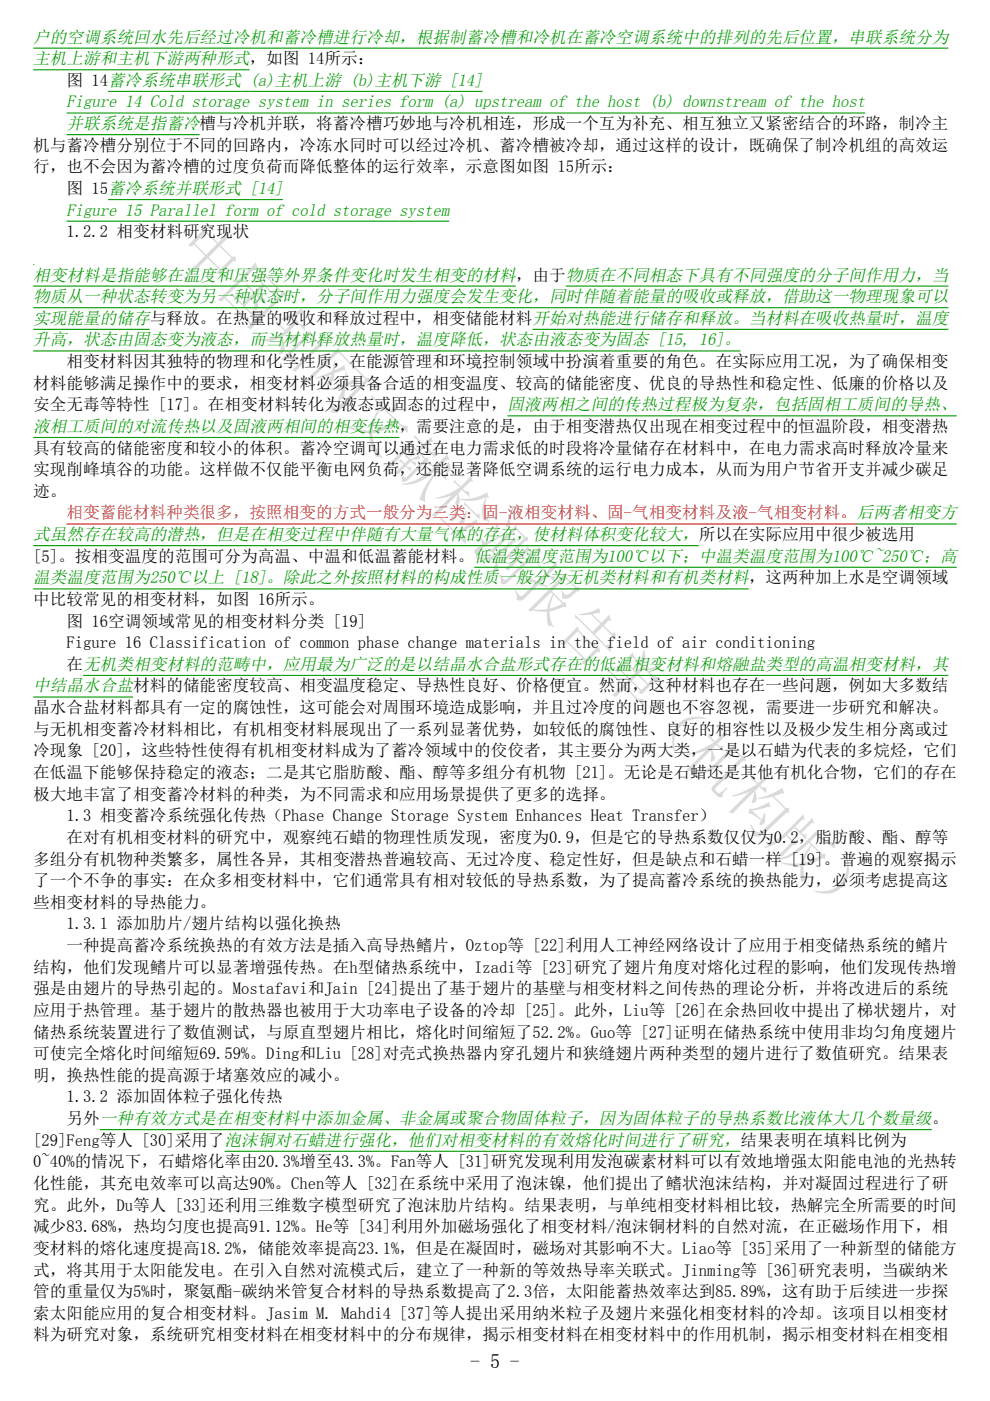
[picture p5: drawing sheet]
<svg xmlns="http://www.w3.org/2000/svg" width="210mm" height="297mm" viewBox="0 0 210 297" stroke-linecap="round" stroke-linejoin="round" font-family="sans-serif">
<defs><g id="words">
<text font-size="12.7" fill="#dadada" x="36.8" y="52.6" transform="rotate(45 36.8 52.6)">中国知网文献检测报告单（机构版）</text>
<text font-size="4.2" x="99.7" y="290">- 5 -</text>
<g font-size="3.6" fill="#090">
<text x="7.1" y="9">户的空调系统回水先后经过冷机和蓄冷槽进行冷却，根据制蓄冷槽和冷机在蓄冷空调系统中的排列的先后位置，串联系统分为</text>
<text x="7.1" y="13.6">主机上游和主机下游两种形式，如图 14所示：</text>
<text x="14.1" y="22.8">Figure 14 Cold storage system in series form (a) upstream of the host (b) downstream of the host</text>
<text x="14.1" y="27.4">并联系统是指蓄冷槽与冷机并联，将蓄冷槽巧妙地与冷机相连，形成一个互为补充、相互独立又紧密结合的环路，制冷主</text>
<text x="14.1" y="45.7">Figure 15 Parallel form of cold storage system</text>
<text x="7.1" y="59.5">相变材料是指能够在温度和压强等外界条件变化时发生相变的材料，由于物质在不同相态下具有不同强度的分子间作用力，当</text>
<text x="7.1" y="64.1">物质从一种状态转变为另一种状态时，分子间作用力强度会发生变化，同时伴随着能量的吸收或释放，借助这一物理现象可以</text>
<text x="7.1" y="68.6">实现能量的储存与释放。在热量的吸收和释放过程中，相变储能材料开始对热能进行储存和释放。当材料在吸收热量时，温度</text>
<text x="7.1" y="73.2">升高，状态由固态变为液态，而当材料释放热量时，温度降低，状态由液态变为固态 [15, 16]。</text>
<text x="7.1" y="91.6">液相工质间的对流传热以及固液两相间的相变传热，需要注意的是，由于相变潜热仅出现在相变过程中的恒温阶段，相变潜热</text>
<text x="7.1" y="114.5">式虽然存在较高的潜热，但是在相变过程中伴随有大量气体的存在，使材料体积变化较大，所以在实际应用中很少被选用</text>
<text x="7.1" y="123.7">温类温度范围为250℃以上 [18]。除此之外按照材料的构成性质一般分为无机类材料和有机类材料，这两种加上水是空调领域</text>
<text x="7.1" y="146.6">中结晶水合盐材料的储能密度较高、相变温度稳定、导热性良好、价格便宜。然而，这种材料也存在一些问题，例如大多数结</text>
</g>
<g font-size="3.5">
<text x="14.1" y="18.2">图 14蓄冷系统串联形式 (a)主机上游 (b)主机下游 [14]</text>
<text x="7.1" y="32">机与蓄冷槽分别位于不同的回路内，冷冻水同时可以经过冷机、蓄冷槽被冷却，通过这样的设计，既确保了制冷机组的高效运</text>
<text x="7.1" y="36.5">行，也不会因为蓄冷槽的过度负荷而降低整体的运行效率，示意图如图 15所示：</text>
<text x="14.1" y="41.1">图 15蓄冷系统并联形式 [14]</text>
<text x="14.1" y="50.3">1.2.2 相变材料研究现状</text>
<text x="14.1" y="77.8">相变材料因其独特的物理和化学性质，在能源管理和环境控制领域中扮演着重要的角色。在实际应用工况，为了确保相变</text>
<text x="7.1" y="82.4">材料能够满足操作中的要求，相变材料必须具备合适的相变温度、较高的储能密度、优良的导热性和稳定性、低廉的价格以及</text>
<text x="7.1" y="87">安全无毒等特性 [17]。在相变材料转化为液态或固态的过程中，固液两相之间的传热过程极为复杂，包括固相工质间的导热、</text>
<text x="7.1" y="96.2">具有较高的储能密度和较小的体积。蓄冷空调可以通过在电力需求低的时段将冷量储存在材料中，在电力需求高时释放冷量来</text>
<text x="7.1" y="100.7">实现削峰填谷的功能。这样做不仅能平衡电网负荷，还能显著降低空调系统的运行电力成本，从而为用户节省开支并减少碳足</text>
<text x="7.1" y="105.3">迹。</text>
<text x="7.1" y="119.1">[5]。按相变温度的范围可分为高温、中温和低温蓄能材料。低温类温度范围为100℃以下；中温类温度范围为100℃~250℃；高</text>
<text x="7.1" y="128.3">中比较常见的相变材料，如图 16所示。</text>
<text x="14.1" y="132.9">图 16空调领域常见的相变材料分类 [19]</text>
<text x="14.1" y="137.4">Figure 16 Classification of common phase change materials in the field of air conditioning</text>
<text x="14.1" y="142">在无机类相变材料的范畴中，应用最为广泛的是以结晶水合盐形式存在的低温相变材料和熔融盐类型的高温相变材料，其</text>
<text x="7.1" y="151.2">晶水合盐材料都具有一定的腐蚀性，这可能会对周围环境造成影响，并且过冷度的问题也不容忽视，需要进一步研究和解决。</text>
<text x="7.1" y="155.8">与无机相变蓄冷材料相比，有机相变材料展现出了一系列显著优势，如较低的腐蚀性、良好的相容性以及极少发生相分离或过</text>
<text x="7.1" y="160.4">冷现象 [20]，这些特性使得有机相变材料成为了蓄冷领域中的佼佼者，其主要分为两大类，一是以石蜡为代表的多烷烃，它们</text>
<text x="7.1" y="165">在低温下能够保持稳定的液态；二是其它脂肪酸、酯、醇等多组分有机物 [21]。无论是石蜡还是其他有机化合物，它们的存在</text>
<text x="7.1" y="169.5">极大地丰富了相变蓄冷材料的种类，为不同需求和应用场景提供了更多的选择。</text>
<text x="14.1" y="174.1">1.3 相变蓄冷系统强化传热（Phase Change Storage System Enhances Heat Transfer）</text>
<text x="14.1" y="178.7">在对有机相变材料的研究中，观察纯石蜡的物理性质发现，密度为0.9，但是它的导热系数仅仅为0.2，脂肪酸、酯、醇等</text>
<text x="7.1" y="183.3">多组分有机物种类繁多，属性各异，其相变潜热普遍较高、无过冷度、稳定性好，但是缺点和石蜡一样 [19]。普遍的观察揭示</text>
<text x="7.1" y="187.9">了一个不争的事实：在众多相变材料中，它们通常具有相对较低的导热系数，为了提高蓄冷系统的换热能力，必须考虑提高这</text>
<text x="7.1" y="192.5">些相变材料的导热能力。</text>
<text x="14.1" y="197.1">1.3.1 添加肋片/翅片结构以强化换热</text>
<text x="14.1" y="201.6">一种提高蓄冷系统换热的有效方法是插入高导热鳍片，Oztop等 [22]利用人工神经网络设计了应用于相变储热系统的鳍片</text>
<text x="7.1" y="206.2">结构，他们发现鳍片可以显著增强传热。在h型储热系统中，Izadi等 [23]研究了翅片角度对熔化过程的影响，他们发现传热增</text>
<text x="7.1" y="210.8">强是由翅片的导热引起的。Mostafavi和Jain [24]提出了基于翅片的基壁与相变材料之间传热的理论分析，并将改进后的系统</text>
<text x="7.1" y="215.4">应用于热管理。基于翅片的散热器也被用于大功率电子设备的冷却 [25]。此外，Liu等 [26]在余热回收中提出了梯状翅片，对</text>
<text x="7.1" y="220">储热系统装置进行了数值测试，与原直型翅片相比，熔化时间缩短了52.2%。Guo等 [27]证明在储热系统中使用非均匀角度翅片</text>
<text x="7.1" y="224.6">可使完全熔化时间缩短69.59%。Ding和Liu [28]对壳式换热器内穿孔翅片和狭缝翅片两种类型的翅片进行了数值研究。结果表</text>
<text x="7.1" y="229.2">明，换热性能的提高源于堵塞效应的减小。</text>
<text x="14.1" y="233.7">1.3.2 添加固体粒子强化传热</text>
<text x="14.1" y="238.3">另外一种有效方式是在相变材料中添加金属、非金属或聚合物固体粒子，因为固体粒子的导热系数比液体大几个数量级。</text>
<text x="7.1" y="242.9">[29]Feng等人 [30]采用了泡沫铜对石蜡进行强化，他们对相变材料的有效熔化时间进行了研究，结果表明在填料比例为</text>
<text x="7.1" y="247.5">0~40%的情况下，石蜡熔化率由20.3%增至43.3%。Fan等人 [31]研究发现利用发泡碳素材料可以有效地增强太阳能电池的光热转</text>
<text x="7.1" y="252.1">化性能，其充电效率可以高达90%。Chen等人 [32]在系统中采用了泡沫镍，他们提出了鳍状泡沫结构，并对凝固过程进行了研</text>
<text x="7.1" y="256.7">究。此外，Du等人 [33]还利用三维数字模型研究了泡沫肋片结构。结果表明，与单纯相变材料相比较，热解完全所需要的时间</text>
<text x="7.1" y="261.3">减少83.68%，热均匀度也提高91.12%。He等 [34]利用外加磁场强化了相变材料/泡沫铜材料的自然对流，在正磁场作用下，相</text>
<text x="7.1" y="265.8">变材料的熔化速度提高18.2%，储能效率提高23.1%，但是在凝固时，磁场对其影响不大。Liao等 [35]采用了一种新型的储能方</text>
<text x="7.1" y="270.4">式，将其用于太阳能发电。在引入自然对流模式后，建立了一种新的等效热导率关联式。Jinming等 [36]研究表明，当碳纳米</text>
<text x="7.1" y="275">管的重量仅为5%时，聚氨酯-碳纳米管复合材料的导热系数提高了2.3倍，太阳能蓄热效率达到85.89%，这有助于后续进一步探</text>
<text x="7.1" y="279.6">索太阳能应用的复合相变材料。Jasim M. Mahdi4 [37]等人提出采用纳米粒子及翅片来强化相变材料的冷却。该项目以相变材</text>
<text x="7.1" y="284.2">料为研究对象，系统研究相变材料在相变材料中的分布规律，揭示相变材料在相变材料中的作用机制，揭示相变材料在相变相</text>
</g>
<text font-size="3.5" fill="#f00" x="14.1" y="109.9">相变蓄能材料种类很多，按照相变的方式一般分为三类：固-液相变材料、固-气相变材料及液-气相变材料。后两者相变方</text>
</g></defs>
<g fill="none" stroke="#090" stroke-width=".24">
<path d="M7.1 10.2h194M7.1 14.8h45.8M22.9 19.4h79.4M14.1 24h169.3M14.1 28.6h28.2M7.1 56.1h.1M14.1 46.9h81.1M22.9 42.3h37.1M7.1 60.7h102.3M7.1 65.2h194M7.1 69.8h24.6M7.1 74.4h149.9"/>
<path d="M112.9 69.8h88.2M119.9 60.7h81.2M7.1 92.8h77.6M107.6 88.2h95.2M7.1 115.7h141.1M181.7 111.1h21.1M7.1 124.9h151.6M100.5 120.3h102.3M7.1 147.8h21.1M17.6 143.2h183.5M21.2 239.5h176.4M47.6 244.1h109.4"/>
</g>
<path d="M14.1 111.1h167.6" fill="none" stroke="#f00" stroke-width=".24"/>
<use href="#words"/>
</svg>
